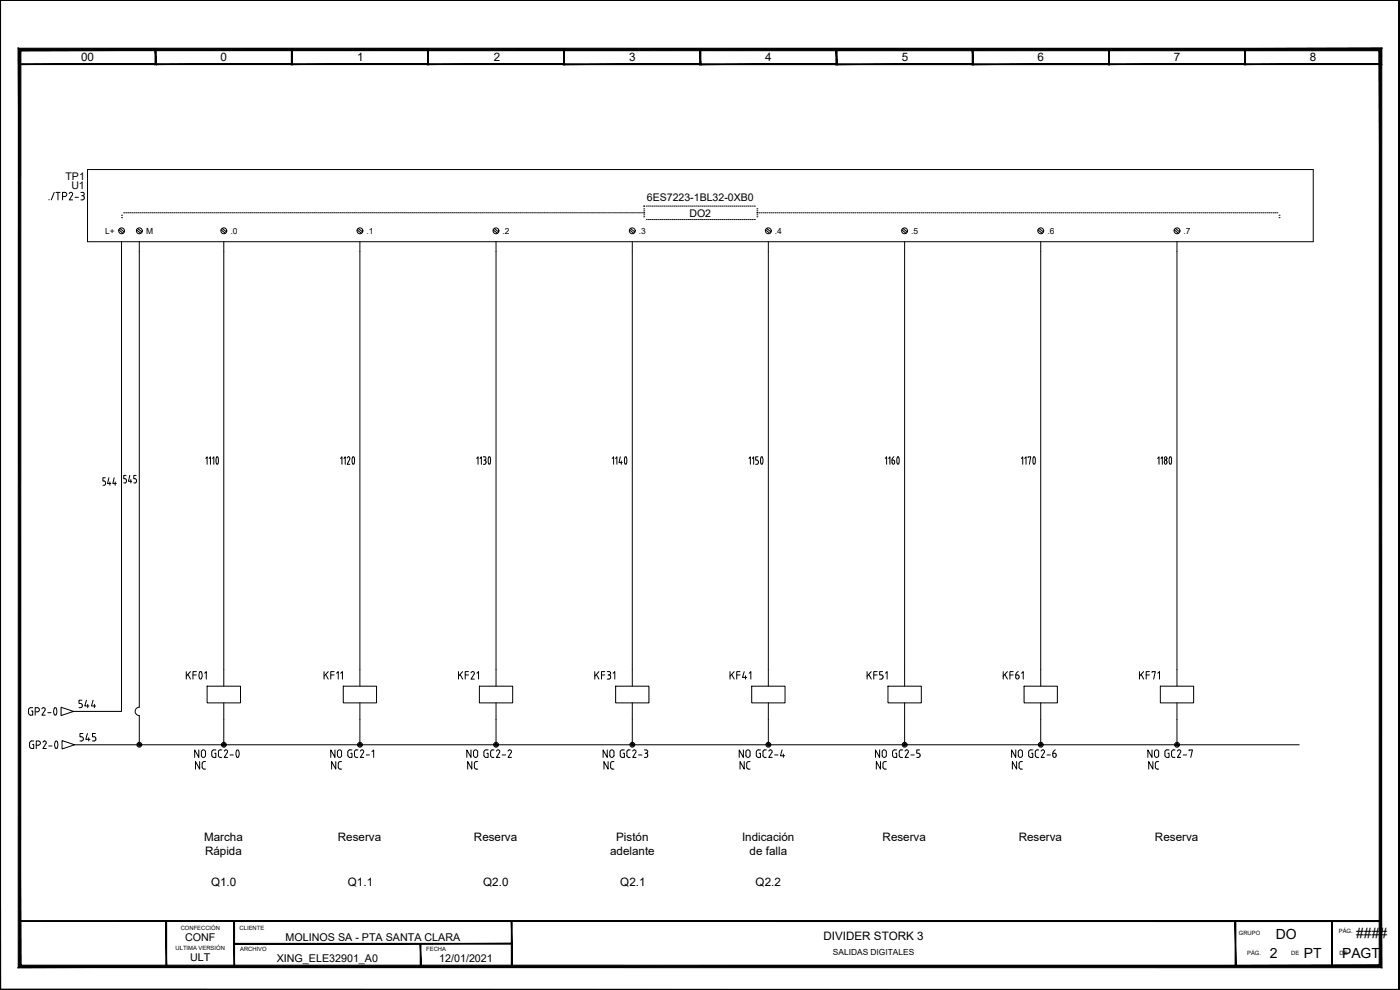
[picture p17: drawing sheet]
<svg xmlns="http://www.w3.org/2000/svg" width="420mm" height="297mm" viewBox="0 0 420 297" stroke-linecap="round" stroke-linejoin="round" font-family="sans-serif">
<defs><g id="words">
<text font-size="7.5" x="7.4" y="216.6">GP2-0</text>
<g font-size="5.7">
<text x="22.9" y="223.7">545</text>
<text x="57.1" y="228.6">NO</text>
<text x="57.5" y="232.1">NC</text>
<text x="98.1" y="228.6">NO</text>
<text x="98.4" y="232.1">NC</text>
<text x="139" y="232.1">NC</text>
<text x="139" y="228.6">NO</text>
<text x="143.9" y="228.6">GC2-2</text>
<text x="179.9" y="232.1">NC</text>
<text x="179.9" y="228.6">NO</text>
<text x="184.9" y="228.6">GC2-3</text>
<text x="220.5" y="228.6">NO</text>
<text x="220.8" y="232.1">NC</text>
<text x="225.8" y="228.6">GC2-4</text>
<text x="261.4" y="228.6">NO</text>
<text x="261.8" y="232.1">NC</text>
<text x="302.3" y="228.6">NO</text>
<text x="302.7" y="232.1">NC</text>
<text x="307.6" y="228.6">GC2-6</text>
<text x="343.3" y="228.6">NO</text>
<text x="343.6" y="232.1">NC</text>
</g>
<g font-size="5.3">
<text x="15.5" y="61">TP2-3</text>
<text x="29.6" y="146.8">544</text>
<text x="36" y="146">545</text>
<text x="96" y="205">KF11</text>
<text x="136.5" y="205">KF21</text>
<text x="177.1" y="205">KF31</text>
<text x="218" y="205">KF41</text>
<text x="258.9" y="205">KF51</text>
<text x="340.8" y="205">KF71</text>
<text x="22.6" y="213.4">544</text>
</g>
<text font-size="4.9" x="17.3" y="61" transform="rotate(-90 17.3 61)">./</text>
<g font-size="4.2">
<text x="382.9" y="281.6">DO</text>
<text x="407" y="281.3">####</text>
<text x="381.1" y="287.5">2</text>
<text x="391.3" y="287.5">PT</text>
<text x="402.8" y="287.5">PAGT</text>
</g>
<g font-size="3.5">
<text x="24.3" y="18.4">00</text>
<text x="66.2" y="18.4">0</text>
<text x="107.2" y="18.4">1</text>
<text x="148.2" y="18.4">2</text>
<text x="188.8" y="18.4">3</text>
<text x="229.7" y="18.4">4</text>
<text x="270.6" y="18.4">5</text>
<text x="311.4" y="18.4">6</text>
<text x="352.3" y="18.4">7</text>
<text x="393.1" y="18.4">8</text>
<text x="61.2" y="252.3">Marcha</text>
<text x="61.5" y="256.5">Rápida</text>
<text x="101.4" y="252.3">Reserva</text>
<text x="142.2" y="252.3">Reserva</text>
<text x="183.1" y="256.5">adelante</text>
<text x="184.9" y="252.4">Pistón</text>
<text x="222.7" y="252.4">Indicación</text>
<text x="225" y="256.6">de falla</text>
<text x="264.9" y="252.3">Reserva</text>
<text x="305.7" y="252.3">Reserva</text>
<text x="346.6" y="252.3">Reserva</text>
<text x="63.4" y="265.9">Q1.0</text>
<text x="104.4" y="265.9">Q1.1</text>
<text x="145" y="265.9">Q2.0</text>
<text x="186.2" y="265.9">Q2.1</text>
<text x="226.8" y="265.9">Q2.2</text>
<text x="247.1" y="282.1">DIVIDER STORK 3</text>
</g>
<g font-size="3.2">
<text x="19.7" y="53.9">TP1</text>
<text x="21.4" y="56.8">U1</text>
<text x="194.1" y="60.2">6ES7223-1BL32-0XB0</text>
<text x="206.9" y="65.1">DO2</text>
<text x="55.5" y="282.3">CONF</text>
<text x="85.7" y="282.3">MOLINOS SA - PTA SANTA CLARA</text>
<text x="57" y="288.3">ULT</text>
<text x="83" y="288.6">XING_ELE32901_A0</text>
<text x="131.8" y="288.6">12/01/2021</text>
</g>
<g font-size="2.5">
<text x="31.6" y="70.2">L+</text>
<text x="43.8" y="70.2">M</text>
<text x="69.2" y="70.2">.0</text>
<text x="110" y="70.2">.1</text>
<text x="150.8" y="70.2">.2</text>
<text x="191.7" y="70.2">.3</text>
<text x="232.6" y="70.2">.4</text>
<text x="273.5" y="70.2">.5</text>
<text x="314.3" y="70.2">.6</text>
<text x="355.2" y="70.2">.7</text>
<text x="250" y="286.6">SALIDAS DIGITALES</text>
</g>
<g font-size="1.8">
<text x="54.2" y="279">CONFECCIÓN</text>
<text x="71.9" y="279">CLIENTE</text>
<text x="371.8" y="280.6">GRUPO</text>
<text x="401.8" y="279.8">PÁG.</text>
<text x="52.7" y="285">ULTIMA VERSIÓN</text>
<text x="72.1" y="285.3">ARCHIVO</text>
<text x="127.9" y="285.3">FECHA</text>
<text x="374.3" y="286.6">PÁG.</text>
<text x="387.5" y="286.6">DE</text>
<text x="402" y="286.6">DE</text>
</g>
</g></defs>
<g fill="none" stroke="#000" stroke-width=".3">
<path d="M0 .1v296.9h420M5.8 19.3h408.5v257.1h-408.5zM26.3 50.9h367.8v21.6h-367.8zM35.6 69l1.3 1M36 68.5l1.3 1.1M36.5 72.5v141h-14.4M36.5 65.3h.1M36.5 64.6h.1M36.5 63.8h.1M37.1 63.8h.1M37.7 63.8h.1M38.3 63.8h.1"/>
<path d="M38.9 63.8h.1M39.5 63.8h.1M40.1 63.8h.1M40.7 63.8h.1M41 69l1.3 1M41.3 68.5l1.3 1.1M41.3 63.8h.1M41.8 72.5v139.7a1.26 1.26 0 0 0-1.2 1.2 1.26 1.26 0 0 0 1.2 1.3v8.8M41.9 63.8h.1M42.5 63.8h.1M43.1 63.8h.1M43.7 63.8h.1"/>
<path d="M44.3 63.8h.1M44.9 63.8h.1M45.5 63.8h.1M46.1 63.8h.1M46.7 63.8h.1M47.3 63.8h.1M47.9 63.8h.1M48.5 63.8h.1M49.1 63.8h.1M49.7 63.8h.1M50.3 63.8h.1M50.9 63.8h.1"/>
<path d="M51.5 63.8h.1M52.1 63.8h.1M52.7 63.8h.1M53.3 63.8h.1M53.9 63.8h.1M54.5 63.8h.1M55.1 63.8h.1M55.7 63.8h.1M56.3 63.8h.1M56.9 63.8h.1M57.5 63.8h.1M58.1 63.8h.1"/>
<path d="M58.7 63.8h.1M59.3 63.8h.1M59.9 63.8h.1M60.5 63.8h.1M61.1 63.8h.1M61.7 63.8h.1M62.3 63.8h.1M62.9 63.8h.1M63.5 63.8h.1M64.1 63.8h.1M64.7 63.8h.1M65.3 63.8h.1"/>
<path d="M65.9 63.8h.1M66.3 69l1.3 1M66.5 63.8h.1M66.7 68.5l1.3 1.1M67.1 63.8h.1M67.2 72.5v133.4M67.7 63.8h.1M68.3 63.8h.1M68.9 63.8h.1M69.5 63.8h.1M70.1 63.8h.1M70.7 63.8h.1"/>
<path d="M71.3 63.8h.1M71.9 63.8h.1M72.5 63.8h.1M73.1 63.8h.1M73.7 63.8h.1M74.3 63.8h.1M74.9 63.8h.1M75.5 63.8h.1M76.1 63.8h.1M76.7 63.8h.1M77.3 63.8h.1M77.9 63.8h.1"/>
<path d="M78.5 63.8h.1M79.1 63.8h.1M79.7 63.8h.1M80.3 63.8h.1M80.9 63.8h.1M81.5 63.8h.1M82.1 63.8h.1M82.7 63.8h.1M83.3 63.8h.1M83.9 63.8h.1M84.5 63.8h.1M85.1 63.8h.1"/>
<path d="M85.7 63.8h.1M86.3 63.8h.1M86.9 63.8h.1M87.5 63.8h.1M88.1 63.8h.1M88.7 63.8h.1M89.3 63.8h.1M89.9 63.8h.1M90.5 63.8h.1M91.1 63.8h.1M91.7 63.8h.1M92.3 63.8h.1"/>
<path d="M92.9 63.8h.1M93.5 63.8h.1M94.1 63.8h.1M94.7 63.8h.1M95.3 63.8h.1M95.9 63.8h.1M96.5 63.8h.1M97.1 63.8h.1M97.7 63.8h.1M98.3 63.8h.1M98.9 63.8h.1M99.5 63.8h.1"/>
<path d="M100.1 63.8h.1M100.7 63.8h.1M101.3 63.8h.1M101.9 63.8h.1M102.5 63.8h.1M103.1 63.8h.1M103.7 63.8h.1M104.3 63.8h.1M104.9 63.8h.1M105.5 63.8h.1M106.1 63.8h.1M106.7 63.8h.1"/>
<path d="M107.2 69l1.3 1M107.3 63.8h.1M107.5 68.5l1.3 1.1M107.9 63.8h.1M108 72.5v133.4M108.5 63.8h.1M109.1 63.8h.1M109.7 63.8h.1M110.3 63.8h.1M110.9 63.8h.1M111.5 63.8h.1M112.1 63.8h.1"/>
<path d="M112.7 63.8h.1M113.3 63.8h.1M113.9 63.8h.1M114.5 63.8h.1M115.1 63.8h.1M115.7 63.8h.1M116.3 63.8h.1M116.9 63.8h.1M117.5 63.8h.1M118.1 63.8h.1M118.7 63.8h.1M119.3 63.8h.1"/>
<path d="M119.9 63.8h.1M120.5 63.8h.1M121.1 63.8h.1M121.7 63.8h.1M122.3 63.8h.1M122.9 63.8h.1M123.5 63.8h.1M124.1 63.8h.1M124.7 63.8h.1M125.3 63.8h.1M125.9 63.8h.1M126.5 63.8h.1"/>
<path d="M127.1 63.8h.1M127.7 63.8h.1M128.3 63.8h.1M128.9 63.8h.1M129.5 63.8h.1M130.1 63.8h.1M130.7 63.8h.1M131.3 63.8h.1M131.9 63.8h.1M132.5 63.8h.1M133.1 63.8h.1M133.7 63.8h.1"/>
<path d="M134.3 63.8h.1M134.9 63.8h.1M135.5 63.8h.1M136.1 63.8h.1M136.7 63.8h.1M137.3 63.8h.1M137.9 63.8h.1M138.5 63.8h.1M139.1 63.8h.1M139.7 63.8h.1M140.3 63.8h.1M140.9 63.8h.1"/>
<path d="M141.5 63.8h.1M142.1 63.8h.1M142.7 63.8h.1M143.3 63.8h.1M143.9 63.8h.1M144.5 63.8h.1M145.1 63.8h.1M145.7 63.8h.1M146.3 63.8h.1M146.9 63.8h.1M147.5 63.8h.1M148 69l1.3 1"/>
<path d="M148.1 63.8h.1M148.3 68.5l1.3 1.1M148.7 63.8h.1M148.9 72.5v133.4M149.3 63.8h.1M149.9 63.8h.1M150.5 63.8h.1M151.1 63.8h.1M151.7 63.8h.1M152.3 63.8h.1M152.9 63.8h.1M153.5 63.8h.1"/>
<path d="M154.1 63.8h.1M154.7 63.8h.1M155.3 63.8h.1M155.9 63.8h.1M156.5 63.8h.1M157.1 63.8h.1M157.7 63.8h.1M158.3 63.8h.1M158.9 63.8h.1M159.5 63.8h.1M160.1 63.8h.1M160.7 63.8h.1"/>
<path d="M161.3 63.8h.1M161.9 63.8h.1M162.5 63.8h.1M163.1 63.8h.1M163.7 63.8h.1M164.3 63.8h.1M164.9 63.8h.1M165.5 63.8h.1M166.1 63.8h.1M166.7 63.8h.1M167.3 63.8h.1M167.9 63.8h.1"/>
<path d="M168.5 63.8h.1M169.1 63.8h.1M169.7 63.8h.1M170.3 63.8h.1M170.9 63.8h.1M171.5 63.8h.1M172.1 63.8h.1M172.7 63.8h.1M173.3 63.8h.1M173.9 63.8h.1M174.5 63.8h.1M175.1 63.8h.1"/>
<path d="M175.7 63.8h.1M176.3 63.8h.1M176.9 63.8h.1M177.5 63.8h.1M178.1 63.8h.1M178.7 63.8h.1M179.3 63.8h.1M179.9 63.8h.1M180.5 63.8h.1M181.1 63.8h.1M181.7 63.8h.1M182.3 63.8h.1"/>
<path d="M182.9 63.8h.1M183.5 63.8h.1M184.1 63.8h.1M184.7 63.8h.1M185.3 63.8h.1M185.9 63.8h.1M186.5 63.8h.1M187.1 63.8h.1M187.7 63.8h.1M188.3 63.8h.1M188.9 69l1.3 1M188.9 63.8h.1"/>
<path d="M189.2 68.5l1.3 1.1M189.5 63.8h.1M189.8 72.5v133.4M190.1 63.8h.1M190.7 63.8h.1M191.3 63.8h.1M191.9 63.8h.1M192.5 63.8h.1M193.2 63.8h.1M193.2 61.8h.1M193.2 65.9h.1M193.2 65.1h.1"/>
<path d="M193.2 64.5h.1M193.2 63.3h.1M193.2 62.7h.1M194 61.8h.1M194 65.9h.1M194.6 61.8h.1M194.6 65.9h.1M195.2 61.8h.1M195.2 65.9h.1M195.8 61.8h.1M195.8 65.9h.1M196.4 61.8h.1"/>
<path d="M196.4 65.9h.1M197 61.8h.1M197 65.9h.1M197.6 61.8h.1M197.6 65.9h.1M198.2 61.8h.1M198.2 65.9h.1M198.8 61.8h.1M198.8 65.9h.1M199.4 61.8h.1M199.4 65.9h.1M200 61.8h.1"/>
<path d="M200 65.9h.1M200.6 61.8h.1M200.6 65.9h.1M201.2 61.8h.1M201.2 65.9h.1M201.8 61.8h.1M201.8 65.9h.1M202.4 61.8h.1M202.4 65.9h.1M203 61.8h.1M203 65.9h.1M203.6 61.8h.1"/>
<path d="M203.6 65.9h.1M204.2 61.8h.1M204.2 65.9h.1M204.8 61.8h.1M204.8 65.9h.1M205.4 61.8h.1M205.4 65.9h.1M206 61.8h.1M206 65.9h.1M206.6 61.8h.1M206.6 65.9h.1M207.2 61.8h.1"/>
<path d="M207.2 65.9h.1M207.8 61.8h.1M207.8 65.9h.1M208.4 61.8h.1M208.4 65.9h.1M209 61.8h.1M209 65.9h.1M209.6 61.8h.1M209.6 65.9h.1M210.2 61.8h.1M210.2 65.9h.1M210.8 61.8h.1"/>
<path d="M210.8 65.9h.1M211.4 61.8h.1M211.4 65.9h.1M212 61.8h.1M212 65.9h.1M212.6 61.8h.1M212.6 65.9h.1M213.2 61.8h.1M213.2 65.9h.1M213.8 61.8h.1M213.8 65.9h.1M214.4 61.8h.1"/>
<path d="M214.4 65.9h.1M215 61.8h.1M215 65.9h.1M215.6 61.8h.1M215.6 65.9h.1M216.2 61.8h.1M216.2 65.9h.1M216.8 61.8h.1M216.8 65.9h.1M217.4 61.8h.1M217.4 65.9h.1M218 61.8h.1"/>
<path d="M218 65.9h.1M218.6 61.8h.1M218.6 65.9h.1M219.2 61.8h.1M219.2 65.9h.1M219.8 61.8h.1M219.8 65.9h.1M220.4 61.8h.1M220.4 65.9h.1M221 61.8h.1M221 65.9h.1M221.6 61.8h.1"/>
<path d="M221.6 65.9h.1M222.2 61.8h.1M222.2 65.9h.1M222.8 61.8h.1M222.8 65.9h.1M223.4 61.8h.1M223.4 65.9h.1M224 61.8h.1M224 65.9h.1M224.6 61.8h.1M224.6 65.9h.1M225.2 61.8h.1"/>
<path d="M225.2 65.9h.1M225.8 61.8h.1M225.8 65.9h.1M226.4 61.8h.1M226.4 65.9h.1M227.2 63.8h.1M227.2 61.8h.1M227.2 62.7h.1M227.2 63.3h.1M227.2 64.5h.1M227.2 65.1h.1M227.2 65.9h.1"/>
<path d="M227.8 63.8h.1M228.4 63.8h.1M229 63.8h.1M229.6 63.8h.1M229.7 69l1.3 1M230.1 68.5l1.3 1.1M230.2 63.8h.1M230.6 72.5v133.4M230.8 63.8h.1M231.4 63.8h.1M232 63.8h.1M232.6 63.8h.1"/>
<path d="M233.2 63.8h.1M233.8 63.8h.1M234.4 63.8h.1M235 63.8h.1M235.6 63.8h.1M236.2 63.8h.1M236.8 63.8h.1M237.4 63.8h.1M238 63.8h.1M238.6 63.8h.1M239.2 63.8h.1M239.8 63.8h.1"/>
<path d="M240.4 63.8h.1M241 63.8h.1M241.6 63.8h.1M242.2 63.8h.1M242.8 63.8h.1M243.4 63.8h.1M244 63.8h.1M244.6 63.8h.1M245.2 63.8h.1M245.8 63.8h.1M246.4 63.8h.1M247 63.8h.1"/>
<path d="M247.6 63.8h.1M248.2 63.8h.1M248.8 63.8h.1M249.4 63.8h.1M250 63.8h.1M250.6 63.8h.1M251.2 63.8h.1M251.8 63.8h.1M252.4 63.8h.1M253 63.8h.1M253.6 63.8h.1M254.2 63.8h.1"/>
<path d="M254.8 63.8h.1M255.4 63.8h.1M256 63.8h.1M256.6 63.8h.1M257.2 63.8h.1M257.8 63.8h.1M258.4 63.8h.1M259 63.8h.1M259.6 63.8h.1M260.2 63.8h.1M260.8 63.8h.1M261.4 63.8h.1"/>
<path d="M262 63.8h.1M262.6 63.8h.1M263.2 63.8h.1M263.8 63.8h.1M264.4 63.8h.1M265 63.8h.1M265.6 63.8h.1M266.2 63.8h.1M266.8 63.8h.1M267.4 63.8h.1M268 63.8h.1M268.6 63.8h.1"/>
<path d="M269.2 63.8h.1M269.8 63.8h.1M270.4 63.8h.1M270.6 69l1.3 1M271 68.5l1.3 1.1M271 63.8h.1M271.5 72.5v133.4M271.6 63.8h.1M272.2 63.8h.1M272.8 63.8h.1M273.4 63.8h.1M274 63.8h.1"/>
<path d="M274.6 63.8h.1M275.2 63.8h.1M275.8 63.8h.1M276.4 63.8h.1M277 63.8h.1M277.6 63.8h.1M278.2 63.8h.1M278.8 63.8h.1M279.4 63.8h.1M280 63.8h.1M280.6 63.8h.1M281.2 63.8h.1"/>
<path d="M281.8 63.8h.1M282.4 63.8h.1M283 63.8h.1M283.6 63.8h.1M284.2 63.8h.1M284.8 63.8h.1M285.4 63.8h.1M286 63.8h.1M286.6 63.8h.1M287.2 63.8h.1M287.8 63.8h.1M288.4 63.8h.1"/>
<path d="M289 63.8h.1M289.6 63.8h.1M290.2 63.8h.1M290.8 63.8h.1M291.4 63.8h.1M292 63.8h.1M292.6 63.8h.1M293.2 63.8h.1M293.8 63.8h.1M294.4 63.8h.1M295 63.8h.1M295.6 63.8h.1"/>
<path d="M296.2 63.8h.1M296.8 63.8h.1M297.4 63.8h.1M298 63.8h.1M298.6 63.8h.1M299.2 63.8h.1M299.8 63.8h.1M300.4 63.8h.1M301 63.8h.1M301.6 63.8h.1M302.2 63.8h.1M302.8 63.8h.1"/>
<path d="M303.4 63.8h.1M304 63.8h.1M304.6 63.8h.1M305.2 63.8h.1M305.8 63.8h.1M306.4 63.8h.1M307 63.8h.1M307.6 63.8h.1M308.2 63.8h.1M308.8 63.8h.1M309.4 63.8h.1M310 63.8h.1"/>
<path d="M310.6 63.8h.1M311.2 63.8h.1M311.5 69l1.3 1M311.8 63.8h.1M311.8 68.5l1.4 1.1M312.3 72.5v133.4M312.4 63.8h.1M313 63.8h.1M313.6 63.8h.1M314.2 63.8h.1M314.8 63.8h.1M315.4 63.8h.1"/>
<path d="M316 63.8h.1M316.6 63.8h.1M317.2 63.8h.1M317.8 63.8h.1M318.4 63.8h.1M319 63.8h.1M319.6 63.8h.1M320.2 63.8h.1M320.8 63.8h.1M321.4 63.8h.1M322 63.8h.1M322.6 63.8h.1"/>
<path d="M323.2 63.8h.1M323.8 63.8h.1M324.4 63.8h.1M325 63.8h.1M325.6 63.8h.1M326.2 63.8h.1M326.8 63.8h.1M327.4 63.8h.1M328 63.8h.1M328.6 63.8h.1M329.2 63.8h.1M329.8 63.8h.1"/>
<path d="M330.4 63.8h.1M331 63.8h.1M331.6 63.8h.1M332.2 63.8h.1M332.8 63.8h.1M333.4 63.8h.1M334 63.8h.1M334.6 63.8h.1M335.2 63.8h.1M335.8 63.8h.1M336.4 63.8h.1M337 63.8h.1"/>
<path d="M337.6 63.8h.1M338.2 63.8h.1M338.8 63.8h.1M339.4 63.8h.1M340 63.8h.1M340.6 63.8h.1M341.2 63.8h.1M341.8 63.8h.1M342.4 63.8h.1M343 63.8h.1M343.6 63.8h.1M344.2 63.8h.1"/>
<path d="M344.8 63.8h.1M345.4 63.8h.1M346 63.8h.1M346.6 63.8h.1M347.2 63.8h.1M347.8 63.8h.1M348.4 63.8h.1M349 63.8h.1M349.6 63.8h.1M350.2 63.8h.1M350.8 63.8h.1M351.4 63.8h.1"/>
<path d="M352 63.8h.1M352.4 69l1.3 1M352.6 63.8h.1M352.7 68.5l1.4 1.1M353.2 63.8h.1M353.2 72.5v133.4M353.8 63.8h.1M354.4 63.8h.1M355 63.8h.1M355.6 63.8h.1M356.2 63.8h.1M356.8 63.8h.1"/>
<path d="M357.4 63.8h.1M358 63.8h.1M358.6 63.8h.1M359.2 63.8h.1M359.8 63.8h.1M360.4 63.8h.1M361 63.8h.1M361.6 63.8h.1M362.2 63.8h.1M362.8 63.8h.1M363.4 63.8h.1M364 63.8h.1"/>
<path d="M364.6 63.8h.1M365.2 63.8h.1M365.8 63.8h.1M366.4 63.8h.1M367 63.8h.1M367.6 63.8h.1M368.2 63.8h.1M368.8 63.8h.1M369.4 63.8h.1M370 63.8h.1M370.6 63.8h.1M371.2 63.8h.1"/>
<path d="M371.8 63.8h.1M372.4 63.8h.1M373 63.8h.1M373.6 63.8h.1M374.2 63.8h.1M374.8 63.8h.1M375.4 63.8h.1M376 63.8h.1M376.6 63.8h.1M377.2 63.8h.1M377.8 63.8h.1M378.4 63.8h.1"/>
<path d="M379 63.8h.1M379.6 63.8h.1M380.2 63.8h.1M380.8 63.8h.1M381.4 63.8h.1M382 63.8h.1M382.6 63.8h.1M383.2 63.8h.1M383.9 65.3h.1M383.9 64.6h.1M383.9 63.8h.1M61.8 137.5l.4-.4v2.2"/>
<path d="M62.8 137.5l.4-.4v2.2M63.8 137.5l.4-.4v2.2M65.1 137.1a1.46 1.46 0 0 1 .2 2.2 1.44 1.44 0 0 1-.2-2.2zM102.2 137.5l.4-.4v2.2M103.2 137.5l.4-.4v2.2M104.2 137.4a.43 .43 0 0 1 .6-.3 .43 .43 0 0 1 .1 .7l-.7 1.5h.8M105.8 137.2l-.2 .8 .2 1.2M105.8 137.2l.1-.1a1.46 1.46 0 0 1 .2 2.2l-.3-.1M143.1 137.5l.4-.4v2.2M144.1 137.5l.4-.4v2.2M145.1 137.1l.7 .2v.5l-.3 .2M145.1 139.3h.4"/>
<path d="M145.3 138.1h.2M145.5 138.1l.3 .2 .1 .5-.4 .5M146.8 137.1a1.46 1.46 0 0 1 .2 2.2 1.44 1.44 0 0 1-.2-2.2zM183.7 137.5l.4-.4v2.2M184.7 137.5l.4-.4v2.2M186.2 137.1l-.4 1.7h1M186.5 138.3v1M187.6 137.1a1.46 1.46 0 0 1 .3 2.2 1.44 1.44 0 0 1-.3-2.2zM224.8 137.5l.4-.4v2.2M225.8 137.5l.4-.4v2.2M226.8 139.3h.4M227.5 137.1h-.7v1h.6l.2 .5v.4l-.4 .3"/>
<path d="M228.5 137.1a1.46 1.46 0 0 1 .2 2.2 1.44 1.44 0 0 1-.2-2.2zM265.7 137.5l.4-.4v2.2M266.7 137.5l.4-.4v2.2M267.7 138.1h.4a.59 .59 0 0 1 .4 .6 .59 .59 0 0 1-.6 .5zM268.3 137l-.4 .4-.2 .6M269.4 137.1a1.46 1.46 0 0 1 .2 2.2 1.44 1.44 0 0 1-.2-2.2zM306.5 137.5l.4-.4v2.2M307.5 137.5l.4-.4v2.2M308.5 137.3v-.2h.8l-.4 2.2M310.2 137.1a1.42 1.42 0 0 1 .2 2.2 1.44 1.44 0 0 1-.2-2.2zM347.4 137.5l.4-.4v2.2M348.4 137.5l.4-.4v2.2"/>
<path d="M349.6 138.1a.55 .55 0 0 1 .6 .6 .55 .55 0 0 1-.6 .5l-.2-.4zM351 137.2l.1-.1a1.46 1.46 0 0 1 .3 2.2 1.4 1.4 0 0 1-.4-2.1zM55.9 201.5v2.3M56.4 202.4l.8 1.4M57.1 201.5l-1.2 1.4M57.9 202.5h1M58.9 201.5h-1v2.3M59.9 201.6l.1-.1a1.31 1.31 0 0 1 .3 2.2 1.29 1.29 0 0 1-.4-2.1zM61.4 202l.5-.5v2.3M62.2 205.9h10v5h-10zM67.2 210.9v12.6M103 205.9h10v5h-10z"/>
<path d="M108 210.9v12.6M143.9 205.9h10v5h-10zM148.9 210.9v12.6M184.8 205.9h10v5h-10zM189.8 210.9v12.6M225.6 205.9h10v5h-10zM230.6 210.9v12.6M266.5 205.9h10v5h-10zM271.5 210.9v12.6M301.1 201.5v2.3M301.6 202.4l.7 1.4M302.3 201.5l-1.2 1.4"/>
<path d="M303.1 202.5h1M304.1 201.5h-1v2.3M304.8 202.5h.5a.57 .57 0 0 1 .5 .8 .57 .57 0 0 1-.9 .2zM305.6 201.5l-.5 .4-.3 .6M306.6 202l.5-.5v2.3M307.3 205.9h10v5h-10zM312.3 210.9v12.6M348.2 205.9h10v5h-10zM353.2 210.9v12.6M8.9 223l.2 1.4 1 .2v-1.3h-.3M10.1 222.3l-.8 .1-.4 .5M10.9 223.6h.6a.62 .62 0 0 0 .6-.7 .62 .62 0 0 0-.6-.6h-.6v2.3"/>
<path d="M13.4 222.3l.3 .1 .2 .5-1 1.7h1M13.4 222.3l-.5 .4M14.6 223.8h1M16.6 224.4h.5M16.6 224.5a1.32 1.32 0 0 1 .4-2.1l.4 .8-.3 1.3M18.6 222.2l3.8 1.3-3.8 1.2zM22.4 223.5h367.5M64.2 225h.6M65.6 226.7l.2 .5 .7 .1M66.5 225l-.9 .3v1.4M67.3 225.4a.5 .5 0 0 1 .7-.4 .5 .5 0 0 1 .2 .7l-.9 1.6h1M69 226.5h1"/>
<path d="M71.1 225.1h.4M71.1 225.1a1.32 1.32 0 0 0 .3 2.1l.4-.9-.3-1.2M105 225h.6M106.4 226.7l.3 .5 .7 .1M107.4 225l-.9 .3-.1 1.4M108.1 225.4a.51 .51 0 0 1 .7-.4 .51 .51 0 0 1 .3 .7l-1 1.6h1M109.9 226.5h1M111.6 225.5l.5-.5v2.3M268.5 225h.6M268.8 226h.3v1.3h-.6M269.9 226.7l.3 .5 .7 .1M270.9 225l-.9 .3-.1 1.4"/>
<path d="M271.6 225.4a.5 .5 0 0 1 .7-.4 .5 .5 0 0 1 .3 .7l-1 1.6h1M273.4 226.5h1M275.1 227.3h.5M275.6 226l.5 .5v.5l-.5 .3M276 225h-.9v1h.5M350.2 225h.7M351.6 225.6v1.1M351.6 226.7l.3 .5 .7 .1M352.6 225l-.7 .1-.3 .4M353.9 225l-.5 .4M353.9 225l.4 .2 .1 .4-1 1.7h1M355.1 226.5h1"/>
<path d="M356.8 225.3v-.3h1.1l-.5 2.3M5.8 276.4h44.1v13.6h-44.1z"/>
<circle cx="36.5" cy="69.3" r=".88"/>
<circle cx="41.8" cy="69.3" r=".88"/>
<circle cx="67.2" cy="69.3" r=".88"/>
<circle cx="108" cy="69.3" r=".88"/>
<circle cx="148.9" cy="69.3" r=".88"/>
<circle cx="189.7" cy="69.3" r=".88"/>
<circle cx="230.6" cy="69.3" r=".88"/>
<circle cx="271.5" cy="69.3" r=".88"/>
<circle cx="312.3" cy="69.3" r=".88"/>
<circle cx="353.2" cy="69.3" r=".88"/>
<circle cx="349.8" cy="137.5" r=".45"/>
<circle cx="41.8" cy="223.5" r=".73"/>
<circle cx="41.8" cy="223.5" r=".46"/>
<circle cx="41.8" cy="223.5" r=".22"/>
<circle cx="67.2" cy="223.5" r=".73"/>
<circle cx="67.2" cy="223.5" r=".46"/>
<circle cx="67.2" cy="223.5" r=".22"/>
<circle cx="108" cy="223.5" r=".73"/>
<circle cx="108" cy="223.5" r=".46"/>
<circle cx="108" cy="223.5" r=".22"/>
<circle cx="271.5" cy="223.5" r=".73"/>
<circle cx="271.5" cy="223.5" r=".46"/>
<circle cx="271.5" cy="223.5" r=".22"/>
<circle cx="353.2" cy="223.5" r=".73"/>
<circle cx="353.2" cy="223.5" r=".46"/>
<circle cx="353.2" cy="223.5" r=".22"/>
</g>
<g fill="#000" stroke="#000" stroke-width=".3">
<path d="M0 .1h419.9zM0 .1h419.9z"/>
<path d="M5.7 19.4h41.1l-.2-.3zM5.9 19.1h40.7l-40.9 .3zM5.7 14.7v4.7l.2-.3zM5.7 14.7l.2 .3v4.1zM5.7 14.7l.2 .3 40.9-.3zM5.9 15l40.9-.3-.2 .3zM46.8 14.7l-.2 .3 .2 4.4zM46.6 15l.2 4.4-.2-.3z"/>
<path d="M46.6 19.4h41.1l-.2-.3zM46.6 19.4l.2-.3h40.7zM46.6 14.7v4.7l.2-.3zM46.6 14.7l.2 .3v4.1zM46.6 14.7l.2 .3 40.9-.3zM46.8 15l40.9-.3-.2 .3zM87.7 14.7l-.2 .3 .2 4.4zM87.5 15l.2 4.4-.2-.3z"/>
<path d="M87.5 19.4h41.1l-.2-.3zM87.7 19.1h40.7l-40.9 .3zM87.5 14.7v4.7l.2-.3zM87.5 14.7l.2 .3v4.1zM87.5 14.7l.2 .3 40.9-.3zM87.7 15l40.9-.3-.2 .3zM128.6 14.7l-.2 .3 .2 4.4zM128.4 15l.2 4.4-.2-.3z"/>
<path d="M128.3 19.4h41.1l-.2-.3zM128.5 19.1h40.7l-40.9 .3zM128.3 14.7v4.7l.2-.3zM128.3 14.7l.2 .3v4.1zM128.3 14.7l.2 .3 40.9-.3zM128.5 15l40.9-.3-.2 .3zM169.4 14.7l-.2 .3 .2 4.4zM169.2 15l.2 4.4-.2-.3z"/>
<path d="M169.2 19.4h41.1l-.2-.2zM169.2 19.4l.2-.2h40.7zM169.2 14.7v4.7l.2-.2zM169.2 14.7l.2 .3v4.2zM169.2 14.7l.2 .3 40.9-.3zM169.4 15l40.9-.3-.2 .3zM210.3 14.7l-.2 .3 .2 4.4zM210.1 15l.2 4.4-.2-.2z"/>
<path d="M210 19.4h41.2l-.3-.2zM210.3 19.2h40.6l-40.9 .2zM210 14.7v4.7l.3-.2zM210 14.7l.3 .3v4.2zM210 14.7l.3 .3 40.9-.3zM210.3 15l40.9-.3-.3 .3zM251.2 14.7l-.3 .3 .3 4.4zM250.9 15l.3 4.4-.3-.2z"/>
<path d="M250.9 19.4h41.2l-.3-.2zM250.9 19.4l.3-.2h40.6zM250.9 14.7v4.7l.3-.2zM250.9 14.7l.3 .3v4.2zM250.9 14.7l.3 .3 40.9-.3zM251.2 15l40.9-.3-.3 .3zM292.1 14.7l-.3 .3 .3 4.4zM291.8 15l.3 4.4-.3-.2z"/>
<path d="M291.8 19.4h41.1l-.2-.2zM291.8 19.4l.2-.2h40.7zM291.8 14.7v4.7l.2-.2zM291.8 14.7l.2 .3v4.2zM291.8 14.7l.2 .3 40.9-.3zM292 15l40.9-.3-.2 .3zM332.9 14.7l-.2 .3 .2 4.4zM332.7 15l.2 4.4-.2-.2z"/>
<path d="M332.7 19.4h41.1l-.2-.3zM332.9 19.1h40.7l-40.9 .3zM332.7 14.7v4.7l.2-.3zM332.7 14.7l.2 .3v4.1zM332.7 14.7l.2 .3 40.9-.3zM332.9 15l40.9-.3-.2 .3zM373.8 14.7l-.2 .3 .2 4.4zM373.6 15l.2 4.4-.2-.3z"/>
<path d="M373.5 19.4h41.1l-.2-.3zM373.5 19.4l.2-.3h40.7zM373.5 14.7v4.7l.2-.3zM373.5 14.7l.2 .3v4.1zM373.5 14.7l.2 .3 40.9-.3zM373.7 15l40.9-.3-.2 .3zM414.6 14.7l-.2 .3 .2 4.4zM414.4 15l.2 4.4-.2-.3z"/>
<path d="M419.9 .1v296.7zM419.9 .1l.1 296.8zM419.9 .1l.1 296.8z"/>
<path d="M5.8 276.3v.2l408.5-.2zM5.8 276.5l408.5-.2v.2z"/>
<path d="M0 .1v296.9l.2-.2zM0 .1h.2v296.7z"/>
<path d="M5.5 290.3l408.4-.7h-407.7zM5.5 290.3l408.4-.7 .8 .8zM413.9 15.2v274.4l.8 .8zM413.9 15.2l.8-.7v275.9zM6.3 15.2h407.6l.8-.7zM5.5 14.5h409.2l-408.4 .7zM5.5 14.5l.7 275.1 .1-274.4zM5.5 14.5l.7 275.1-.7 .7z"/>
<path d="M49.8 276.4v13.6h.2zM49.8 276.4h.2v13.6z"/>
<path d="M70.2 276.4v13.6h.2zM70.2 276.4h.2v13.6z"/>
<path d="M70.3 283v.3l83.3-.3zM70.3 283.3l83.3-.3v.3z"/>
<path d="M126.1 283.2v6.8h.2zM126.1 283.2h.2v6.8z"/>
<path d="M153.5 276.4v13.7h.2zM153.5 276.4h.2v13.7z"/>
<path d="M370.7 276.4v13.6h.2zM370.7 276.4h.2v13.6z"/>
<path d="M399.7 276.4v13.6h.2zM399.7 276.4h.2v13.6z"/>
<path d="M.2 296.8l419.8 .1zM.2 296.8l419.8 .1-420 .1zM0 297l420-.1zM0 297h420z"/>
</g>
<use href="#words"/>
</svg>
